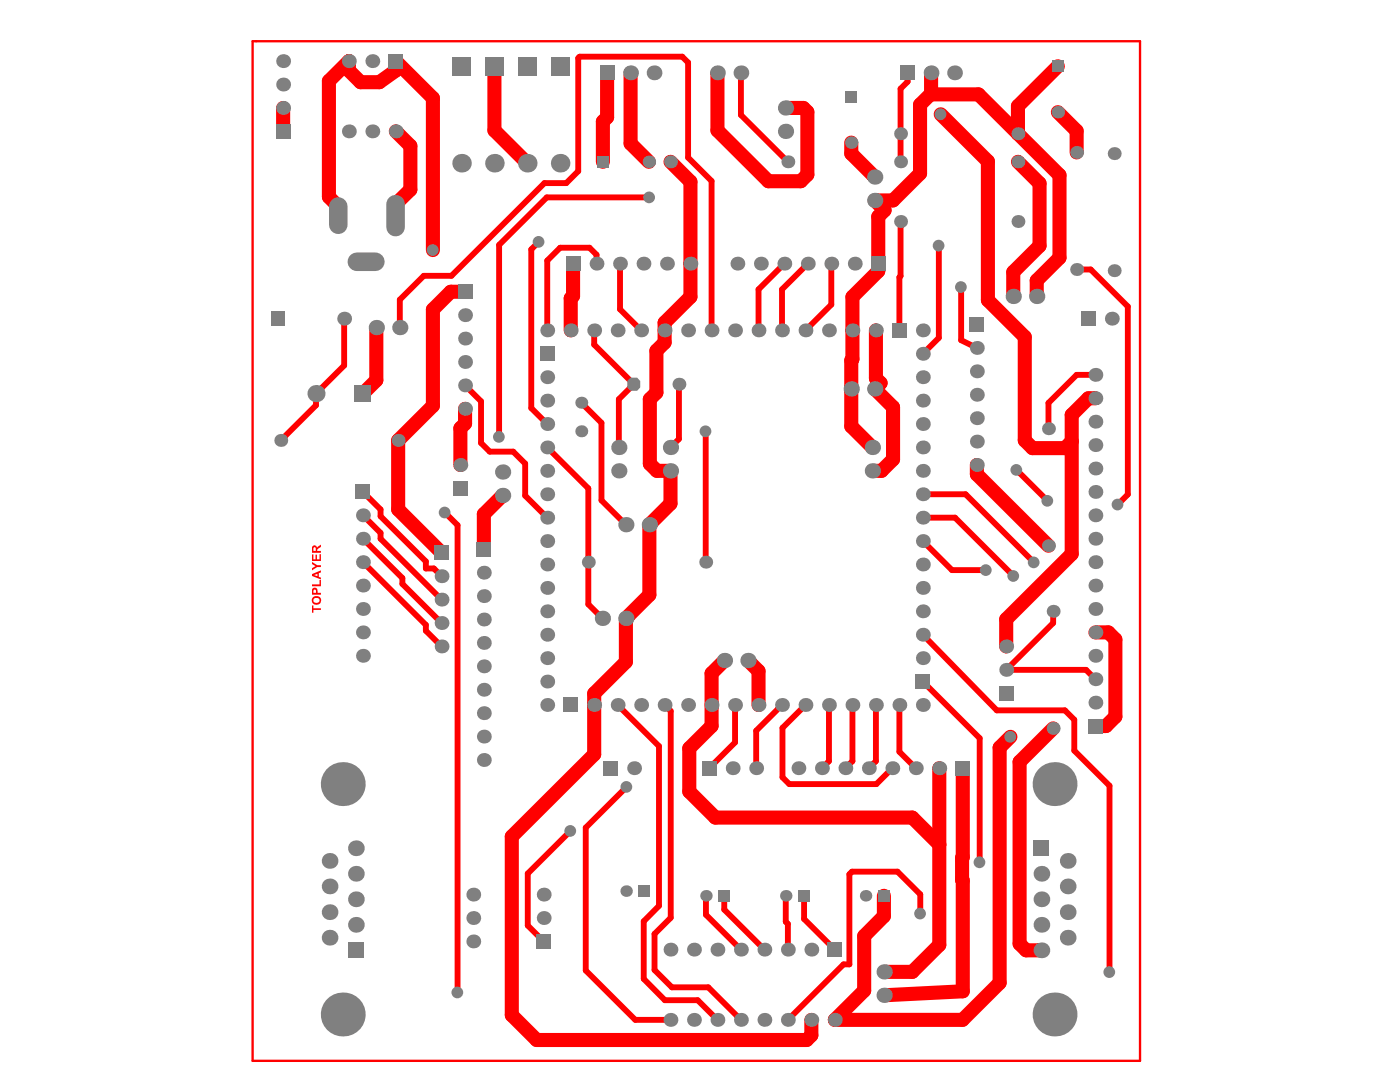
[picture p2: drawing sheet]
<svg xmlns="http://www.w3.org/2000/svg" width="271mm" height="208mm" viewBox="0 0 271 208" stroke-linecap="round" stroke-linejoin="round" font-family="sans-serif">
<g fill="none" stroke="#f00" stroke-width="1.1">
<path d="M143.4 14.1v8.1l9.1 9.1M175.6 14.1v1.7l-1.3 1.4v14.1M125.7 38.2h-19.9l-9.2 9.2v37.1M104.3 46.8l-1.5 1.4v30.7l3.1 3.1M115.4 51v-1.7l-1.3-1.4h-5.7l-2.5 2.5v13.5M120 51v8.8l4.1 4.1M151.8 51l-5 5v7.9M156.3 51l-5 5v7.9M160.9 51v7.9l-5 5M174.3 42.8v10.6l-.2 .2v10.3M181.7 47.5v17.9l-3.1 3M186 55.5v10.3l3 1.5"/>
<path d="M208.4 52.1h2.7l7.2 7.2v36.4l-2 1.9M66.6 61.6v9.1l-5.4 5.4v2.3l-6.9 6.8M77.4 63.4v-5.4l4.6-4.6h5.4l18-18h4.2l2.3-2.3v-21.9l.3-.2h19.8l1.2 1.1v18.4l4.5 4.5v28.9M90 74.5l3.1 3.1v8.1l1.7 1.7h4.5l2.3 2.3v6.2l4.3 4.2M112.5 77.9l3.9 3.9v15l4.7 4.7M115 63.9v2.8l7.7 7.6-2.9 2.9v9.4M131.4 74.3v10.6l-1.6 1.7M212 72.5h-3.6l-5.5 5.4v5M70.2 95.2l3.4 3.4v1.3l8.8 8.7v1.4h1.6l1.5 1.5M70.2 99.7l3.4 3.4v1.1l11.9 11.8M86.1 99.1l2.4 2.5v90.4M105.9 86.6l8 7.9v22.4l2.7 2.7"/>
<path d="M136.6 83.4v25.3M178.6 95.6h8.3l13.2 13.2M196.7 90.9l6 6M70.2 108.7l12.2 12.2v1.1l3.1 3M70.2 104.2l7.7 7.6v1.2l7.6 7.5M178.6 100.1h6.2l11.3 11.3M178.6 104.7l5.6 5.6h6.6M203.8 118.3v2.2l-9.1 9.1h15.5l1.8 1.8M119.5 136.4l8 7.9v30.9l-2.9 3v11.2l4.1 4.1h6.3l3.8 3.8M128.6 136.4l1.2 1.1v40l-3.1 3.2v6.9l3.3 3.4h7.1l6.3 6.3M142.3 136.4v7.2l-5 5M151.3 136.4l-5 4.9v7.3"/>
<path d="M155.9 136.4l-4.5 4.4v9.6l1.3 1.3h16.9l3.1-3.1M160.4 136.4v10.8l-1.3 1.4M165 136.4v10.8l-1.4 1.4M169.5 136.4v10.8l-1.4 1.4M174.1 136.4v9l3.1 3.2M178.6 122.8l14.3 14.6h13.2l1.8 1.8v6l6.8 6.8v36M178.6 131.8l11 11v24M121.3 152.2l-7.9 7.9v27.6l9.5 9.6h6.9M110.4 160.7l-8.3 8.3v10l3.1 3.1M136.6 173.3v3.6l6.8 6.8M140.2 173.3v2.6l7.7 7.8M152.1 173.3v5l.4 .4v5"/>
<path d="M155.6 173.3v4.5l6 5.9M178.1 176.7v-3.7l-4.4-4.4h-8.8l-.5 .5v17.4h-1.2l-10.7 10.8"/>
</g>
<g fill="none" stroke="#f00" stroke-width="2.7">
<path d="M95.7 12.9v12.3l6.3 6.4M117.5 14.1v8.6l-.8 .8v7.8M122 14.1v13.7l3.6 3.5M138.8 14.1v11.1l9.9 9.9h6.3l1.2-1.3v-12.1l-.7-.8h-3.5M180.2 18.1l-2.1 2.1v13.4l-5.3 5.2h-3.5l1.9 1.9-1.2 1.2v10.5l-5 5v12.1l-.3 .2v12.8l4.1 4.1M180.2 18.1l.1 .2h9.1l15.6 15.6v16l-4.4 4.4v3M180.2 14.1v4M204.7 12.8l-7.7 7.7v5.4M54.8 20.9v4.5M76.6 25.4l2.8 2.8v8.5l-2.8 2.8v4.4M129.8 31.3l3.8 3.8v22.3l-5 5v3.9l-1.6 1.5v8.2l-1.2 1.2v12.5l1.3 1.4h2.7v6.3l-4.1 4.1v13.6l-4.6 4.5v8.4l-6.1 6.1v11.8l-16 15.9v34.6l4.9 4.8h52.2l.9-.9v-3M164.7 27.6v2.1l4.6 4.5"/>
<path d="M182.1 22.1l9.1 9.1v26.9l7.1 7.1v20l1.5 1.5h6.3l1.3-1.3M197 31.3l4.2 4.2v12.1l-5.1 5v4.7M204.7 21.7l3.7 3.6v4.2M65.5 43.5v-3.6l-1.8-1.8v-22.4l3.8-3.9v1.8l2.3 2.3h3.6l3.2-2.3v-1.8l7.2 7.2v29.4M90 56.4h-2.8l-3.4 3.5v18.6l-6.7 6.7v13.4l8.4 8.3M110.9 51v6.2l-.5 .5v6.2M72.8 63.4v10.2l-2.6 2.5M90 79.1v2.8l-.9 .9v7.1M169.5 63.9v9.3l.9 .9-1.1 1.1 3.5 3.6v10.1l-2.2 2.2h-1.8M212 77h-1.4l-3.2 3.3v26.9l-12.7 12.6v5.2M97.3 95.8l-3.7 3.7v6.8M189 89.9v1.9l13.9 13.8"/>
<path d="M140.2 127.8l-2.5 2.5v10.1l-4.3 4.3v8.4l5 5.1h38.2l5.2 5.2M144.7 127.8l2.1 2v6.6M212 122.3h2.5l1.4 1.4v14.9l-1.9 1.8h-2M181.8 148.6v34.2l-5.2 5.2h-5.5M186.3 148.6v17.2l-.1 .1v4.3l.1 .1v21.5l-15.2 .7M195.5 142.5l-2 2.1v45.5l-7.2 7.2h-24.7l5.6-5.7v-10.5l3.9-3.9v-3.9M203.8 140.9l-6.5 6.5v35.2l1.3 1.2h2.9"/>
</g>
<path d="M48.9 8h171.7v197.2h-171.7z" fill="none" stroke="#f00" stroke-width=".45"/>
<g fill="#f00">
<path d="M60.4 117.1h.3v.6h1.4v.3h-1.4v.5h-.3z"/>
<path d="M60.4 113h1.4v-.8h.3v1.2h-1.7z"/>
<path d="M60.4 108.7l1 .6h.7v.4h-.7l-1 .6v-.4l.7-.4-.7-.4z"/>
<path d="M60.4 107.2h.3v1h.4v-.9h.2v.9h.5v-1h.3v1.3h-1.7z"/>
<path d="M60.5 115.6l.5-.3h.5l.4 .2 .3 .5-.2 .7-.6 .3-.8-.2-.3-.5zM60.7 115.8v.1a.54 .54 0 0 0 .6 .7 .54 .54 0 0 0 .4-.8l-.7-.1z"/>
<path d="M60.5 113.9l.1-.1a.58 .58 0 0 1 .9 .5v.4h.6v.3h-1.7zM60.7 114.1v.6h.5v-.2a.3 .3 0 0 0-.1-.4 .3 .3 0 0 0-.4 0z"/>
<path d="M60.4 111.1l1.7-.8v.4l-.4 .2v.7l.4 .1v.4l-1.7-.7zM60.8 111.2l.6 .3v-.5z"/>
<path d="M60.5 105.7l.1-.1a.5 .5 0 0 1 .8 .3l.7-.6v.5l-.7 .5v.3h.7v.3h-1.7zM60.7 105.9v.7h.4v-.3a.28 .28 0 0 0 0-.4 .28 .28 0 0 0-.4 0z"/>
</g>
<g fill="#808080">
<circle cx="83.7" cy="48.4" r="1.13"/>
<circle cx="136.5" cy="83.4" r="1.13"/>
<circle cx="178.1" cy="176.7" r="1.13"/>
<circle cx="186" cy="55.5" r="1.13"/>
<circle cx="202.7" cy="96.9" r="1.13"/>
<circle cx="196.7" cy="90.9" r="1.13"/>
<circle cx="196.1" cy="111.4" r="1.13"/>
<circle cx="104.2" cy="46.8" r="1.13"/>
<circle cx="181.6" cy="47.5" r="1.13"/>
<circle cx="200" cy="108.8" r="1.13"/>
<circle cx="190.8" cy="110.3" r="1.13"/>
<circle cx="125.6" cy="38.2" r="1.13"/>
<circle cx="96.5" cy="84.5" r="1.13"/>
<circle cx="86.1" cy="99.1" r="1.13"/>
<circle cx="88.5" cy="192" r="1.13"/>
<circle cx="214.7" cy="188" r="1.13"/>
<circle cx="121.2" cy="152.2" r="1.13"/>
<circle cx="189.5" cy="166.8" r="1.13"/>
<circle cx="216.3" cy="97.6" r="1.13"/>
<circle cx="110.4" cy="160.7" r="1.13"/>
<circle cx="182" cy="22.1" r="1.13"/>
<circle cx="195.5" cy="142.5" r="1.13"/>
<circle cx="54.8" cy="11.8" r="1.34"/>
<circle cx="189" cy="80.9" r="1.34"/>
<circle cx="54.8" cy="20.9" r="1.34"/>
<circle cx="54.8" cy="16.4" r="1.34"/>
<circle cx="65.5" cy="39.9" r="1.34"/>
<circle cx="65.5" cy="43.5" r="1.34"/>
<circle cx="69.1" cy="50.6" r="1.34"/>
<circle cx="76.6" cy="43.9" r="1.34"/>
<circle cx="76.6" cy="39.5" r="1.34"/>
<circle cx="76.6" cy="25.4" r="1.34"/>
<circle cx="105.9" cy="131.8" r="1.34"/>
<circle cx="105.9" cy="127.3" r="1.34"/>
<circle cx="105.9" cy="122.8" r="1.34"/>
<circle cx="105.9" cy="118.3" r="1.34"/>
<circle cx="105.9" cy="113.7" r="1.34"/>
<circle cx="105.9" cy="109.2" r="1.34"/>
<circle cx="105.9" cy="100.1" r="1.34"/>
<circle cx="105.9" cy="95.6" r="1.34"/>
<circle cx="105.9" cy="86.6" r="1.34"/>
<circle cx="105.9" cy="82" r="1.34"/>
<circle cx="105.9" cy="73" r="1.34"/>
<circle cx="112.5" cy="83.4" r="1.16"/>
<circle cx="120" cy="51" r="1.34"/>
<circle cx="131.4" cy="74.3" r="1.25"/>
<circle cx="156.3" cy="51" r="1.34"/>
<circle cx="167.5" cy="173.3" r="1.11"/>
<circle cx="171.1" cy="188" r="1.48"/>
<circle cx="178.6" cy="122.8" r="1.34"/>
<circle cx="178.6" cy="127.3" r="1.34"/>
<circle cx="178.6" cy="118.3" r="1.34"/>
<circle cx="178.6" cy="109.2" r="1.34"/>
<circle cx="178.6" cy="113.7" r="1.34"/>
<circle cx="178.6" cy="100.1" r="1.34"/>
<circle cx="178.6" cy="95.6" r="1.34"/>
<circle cx="178.6" cy="82" r="1.34"/>
<circle cx="178.6" cy="86.6" r="1.34"/>
<circle cx="178.6" cy="68.4" r="1.34"/>
<circle cx="178.6" cy="73" r="1.34"/>
<circle cx="189" cy="89.9" r="1.34"/>
<circle cx="189" cy="85.4" r="1.34"/>
<circle cx="189" cy="67.3" r="1.34"/>
<circle cx="189" cy="71.8" r="1.34"/>
<circle cx="203.8" cy="140.9" r="1.25"/>
<circle cx="203.8" cy="118.3" r="1.25"/>
<circle cx="72.8" cy="63.4" r="1.48"/>
<circle cx="105.9" cy="136.4" r="1.34"/>
<circle cx="105.9" cy="104.7" r="1.34"/>
<circle cx="105.9" cy="91.1" r="1.34"/>
<circle cx="105.9" cy="63.9" r="1.34"/>
<circle cx="105.9" cy="77.5" r="1.34"/>
<circle cx="112.5" cy="77.9" r="1.16"/>
<circle cx="116.6" cy="119.6" r="1.48"/>
<circle cx="124.1" cy="136.4" r="1.34"/>
<circle cx="124.1" cy="63.9" r="1.34"/>
<circle cx="141.8" cy="148.6" r="1.34"/>
<circle cx="142.3" cy="136.4" r="1.34"/>
<circle cx="142.3" cy="63.9" r="1.34"/>
<circle cx="160.4" cy="136.4" r="1.34"/>
<circle cx="160.4" cy="63.9" r="1.34"/>
<circle cx="163.6" cy="148.6" r="1.34"/>
<circle cx="171.1" cy="192.5" r="1.48"/>
<circle cx="178.6" cy="136.4" r="1.34"/>
<circle cx="178.6" cy="104.7" r="1.34"/>
<circle cx="178.6" cy="91.1" r="1.34"/>
<circle cx="178.6" cy="63.9" r="1.34"/>
<circle cx="178.6" cy="77.5" r="1.34"/>
<circle cx="181.8" cy="148.6" r="1.34"/>
<circle cx="189" cy="76.4" r="1.34"/>
<circle cx="68.9" cy="164.1" r="1.52"/>
<circle cx="70.2" cy="113.3" r="1.34"/>
<circle cx="67.5" cy="11.8" r="1.34"/>
<circle cx="85.5" cy="120.5" r="1.34"/>
<circle cx="91.6" cy="182.1" r="1.34"/>
<circle cx="93.6" cy="142.5" r="1.34"/>
<circle cx="93.6" cy="124.4" r="1.34"/>
<circle cx="90" cy="70" r="1.34"/>
<circle cx="140.2" cy="127.8" r="1.48"/>
<circle cx="212" cy="131.4" r="1.34"/>
<circle cx="212" cy="113.3" r="1.34"/>
<circle cx="212" cy="95.2" r="1.34"/>
<circle cx="212" cy="77" r="1.34"/>
<circle cx="215.6" cy="29.7" r="1.25"/>
<circle cx="54.3" cy="85.2" r="1.25"/>
<circle cx="63.8" cy="181.4" r="1.52"/>
<circle cx="63.8" cy="166.5" r="1.52"/>
<circle cx="68.9" cy="169" r="1.52"/>
<circle cx="63.8" cy="171.5" r="1.52"/>
<circle cx="63.8" cy="176.4" r="1.52"/>
<circle cx="68.9" cy="174" r="1.52"/>
<circle cx="70.2" cy="122.3" r="1.34"/>
<circle cx="70.2" cy="126.9" r="1.34"/>
<circle cx="70.2" cy="108.7" r="1.34"/>
<circle cx="70.2" cy="117.8" r="1.34"/>
<circle cx="70.2" cy="99.7" r="1.34"/>
<circle cx="70.2" cy="104.2" r="1.34"/>
</g>
<g fill="#808080">
<path d="M75.2 10.5h2.8v2.7h-2.8z" fill-rule="evenodd"/>
<path d="M187.7 61.4h2.7v2.7h-2.7z" fill-rule="evenodd"/>
<path d="M53.4 24.1h2.8v2.7h-2.8z" fill-rule="evenodd"/>
<path d="M104.5 67.1h2.8v2.7h-2.8z" fill-rule="evenodd"/>
<path d="M115.5 30.2h2.3v2.2h-2.3z" fill-rule="evenodd"/>
<path d="M169.9 172.1h2.2v2.3h-2.2z" fill-rule="evenodd"/>
<path d="M177.2 130.5h2.8v2.7h-2.8z" fill-rule="evenodd"/>
<path d="M68.9 93.8h2.7v2.7h-2.7z" fill-rule="evenodd"/>
<path d="M92.3 104.9h2.7v2.7h-2.7z" fill-rule="evenodd"/>
<path d="M103.9 180.8h2.7v2.7h-2.7z" fill-rule="evenodd"/>
<path d="M163.6 17.6h2.3v2.2h-2.3z" fill-rule="evenodd"/>
<path d="M200 162.6h3v3h-3z" fill-rule="evenodd"/>
<path d="M67.4 182.3h3v3h-3z" fill-rule="evenodd"/>
</g>
<path d="M65.5 39.9v3.6" fill="none" stroke="#808080" stroke-width="3.6"/>
<g fill="#808080">
<circle cx="67.5" cy="25.4" r="1.34"/>
<circle cx="85.5" cy="125" r="1.34"/>
<circle cx="85.5" cy="111.5" r="1.34"/>
<circle cx="85.5" cy="116" r="1.34"/>
<circle cx="77.1" cy="85.2" r="1.25"/>
</g>
<path d="M76.6 39.5v4.4" fill="none" stroke="#808080" stroke-width="3.6"/>
<g fill="#808080">
<circle cx="91.6" cy="173.1" r="1.34"/>
<circle cx="93.6" cy="147" r="1.34"/>
<circle cx="93.6" cy="138" r="1.34"/>
<circle cx="93.6" cy="133.4" r="1.34"/>
<circle cx="93.6" cy="128.9" r="1.34"/>
<circle cx="93.6" cy="115.3" r="1.34"/>
<circle cx="93.6" cy="110.8" r="1.34"/>
<circle cx="97.3" cy="95.8" r="1.48"/>
<circle cx="89.1" cy="89.9" r="1.34"/>
<circle cx="90" cy="79.1" r="1.34"/>
<circle cx="90" cy="65.5" r="1.34"/>
<circle cx="90" cy="74.5" r="1.34"/>
<circle cx="90" cy="61" r="1.34"/>
<circle cx="95.7" cy="31.6" r="1.79"/>
<circle cx="105.2" cy="173.1" r="1.34"/>
<circle cx="113.9" cy="108.7" r="1.25"/>
<circle cx="108.4" cy="31.6" r="1.79"/>
<circle cx="121.2" cy="172.4" r="1.11"/>
<circle cx="125.7" cy="101.5" r="1.48"/>
<circle cx="121.1" cy="101.5" r="1.48"/>
<circle cx="119.8" cy="86.6" r="1.48"/>
<circle cx="124.5" cy="51" r="1.34"/>
<circle cx="129.1" cy="51" r="1.34"/>
<circle cx="125.6" cy="31.3" r="1.2"/>
<circle cx="122" cy="14.1" r="1.43"/>
<circle cx="126.6" cy="14.1" r="1.43"/>
<circle cx="134.3" cy="197.3" r="1.34"/>
<circle cx="143.4" cy="197.3" r="1.34"/>
<circle cx="138.8" cy="197.3" r="1.34"/>
<circle cx="134.3" cy="183.7" r="1.34"/>
<circle cx="138.8" cy="183.7" r="1.34"/>
<circle cx="143.4" cy="183.7" r="1.34"/>
<circle cx="136.6" cy="173.3" r="1.11"/>
<circle cx="136.6" cy="108.7" r="1.25"/>
<circle cx="142.7" cy="51" r="1.34"/>
<circle cx="133.6" cy="51" r="1.34"/>
<circle cx="138.8" cy="14.1" r="1.43"/>
<circle cx="143.4" cy="14.1" r="1.43"/>
<circle cx="147.9" cy="197.3" r="1.34"/>
<circle cx="152.5" cy="197.3" r="1.34"/>
<circle cx="157" cy="197.3" r="1.34"/>
<circle cx="147.9" cy="183.7" r="1.34"/>
<circle cx="152.5" cy="183.7" r="1.34"/>
<circle cx="157" cy="183.7" r="1.34"/>
<circle cx="152.1" cy="173.3" r="1.11"/>
<circle cx="151.8" cy="51" r="1.34"/>
<circle cx="147.2" cy="51" r="1.34"/>
<circle cx="152" cy="25.4" r="1.48"/>
<circle cx="152" cy="20.9" r="1.48"/>
<circle cx="152.5" cy="31.3" r="1.25"/>
<circle cx="168.8" cy="86.6" r="1.48"/>
<circle cx="169.3" cy="75.2" r="1.48"/>
<circle cx="164.7" cy="75.2" r="1.48"/>
<circle cx="165.4" cy="51" r="1.34"/>
<circle cx="169.3" cy="38.8" r="1.48"/>
<circle cx="164.7" cy="27.6" r="1.2"/>
<circle cx="180.2" cy="14.1" r="1.43"/>
<circle cx="184.7" cy="14.1" r="1.43"/>
<circle cx="201.5" cy="183.8" r="1.52"/>
<circle cx="201.5" cy="169" r="1.52"/>
<circle cx="201.5" cy="174" r="1.52"/>
<circle cx="194.7" cy="125" r="1.34"/>
<circle cx="194.7" cy="129.6" r="1.34"/>
<circle cx="196.1" cy="57.3" r="1.48"/>
<circle cx="200.6" cy="57.3" r="1.48"/>
<circle cx="197" cy="42.8" r="1.25"/>
<circle cx="197" cy="25.9" r="1.25"/>
<circle cx="197" cy="31.3" r="1.25"/>
<circle cx="206.6" cy="181.4" r="1.52"/>
<circle cx="206.6" cy="176.4" r="1.52"/>
<circle cx="206.6" cy="171.5" r="1.52"/>
<circle cx="206.6" cy="166.5" r="1.52"/>
<circle cx="212" cy="126.9" r="1.34"/>
<circle cx="212" cy="122.3" r="1.34"/>
<circle cx="212" cy="117.8" r="1.34"/>
<circle cx="212" cy="108.7" r="1.34"/>
<circle cx="212" cy="104.2" r="1.34"/>
<circle cx="212" cy="99.7" r="1.34"/>
<circle cx="212" cy="86.1" r="1.34"/>
<circle cx="212" cy="81.6" r="1.34"/>
<circle cx="212" cy="72.5" r="1.34"/>
<circle cx="208.4" cy="52.1" r="1.25"/>
<circle cx="215.6" cy="52.4" r="1.25"/>
<circle cx="208.4" cy="29.5" r="1.25"/>
<circle cx="66.3" cy="151.7" r="4.2"/>
<circle cx="68.9" cy="178.9" r="1.52"/>
<circle cx="66.6" cy="61.6" r="1.34"/>
<circle cx="61.2" cy="76.1" r="1.66"/>
<circle cx="77.4" cy="63.4" r="1.48"/>
<circle cx="91.6" cy="177.6" r="1.34"/>
<circle cx="97.3" cy="91.3" r="1.48"/>
<circle cx="93.6" cy="119.8" r="1.34"/>
<circle cx="105.2" cy="177.6" r="1.34"/>
<circle cx="115" cy="136.4" r="1.34"/>
<circle cx="115" cy="63.9" r="1.34"/>
<circle cx="110.4" cy="63.9" r="1.34"/>
<circle cx="122.7" cy="148.6" r="1.34"/>
<circle cx="128.6" cy="136.4" r="1.34"/>
<circle cx="119.5" cy="136.4" r="1.34"/>
<circle cx="121.1" cy="119.6" r="1.48"/>
<circle cx="119.8" cy="91.1" r="1.48"/>
<circle cx="119.5" cy="63.9" r="1.34"/>
<circle cx="128.6" cy="63.9" r="1.34"/>
<circle cx="133.2" cy="136.4" r="1.34"/>
<circle cx="137.7" cy="136.4" r="1.34"/>
<circle cx="137.7" cy="63.9" r="1.34"/>
<circle cx="133.2" cy="63.9" r="1.34"/>
<circle cx="154.5" cy="148.6" r="1.34"/>
<circle cx="155.9" cy="136.4" r="1.34"/>
<circle cx="151.3" cy="136.4" r="1.34"/>
<circle cx="151.3" cy="63.9" r="1.34"/>
<circle cx="155.9" cy="63.9" r="1.34"/>
<circle cx="172.7" cy="148.6" r="1.34"/>
<circle cx="168.1" cy="148.6" r="1.34"/>
<circle cx="169.5" cy="136.4" r="1.34"/>
<circle cx="165" cy="136.4" r="1.34"/>
<circle cx="168.8" cy="91.1" r="1.48"/>
<circle cx="169.5" cy="63.9" r="1.34"/>
<circle cx="165" cy="63.9" r="1.34"/>
<circle cx="169.3" cy="34.2" r="1.48"/>
<circle cx="177.2" cy="148.6" r="1.34"/>
<circle cx="201.5" cy="178.9" r="1.52"/>
<circle cx="212" cy="135.9" r="1.34"/>
<circle cx="212" cy="90.6" r="1.34"/>
<circle cx="215.2" cy="61.6" r="1.34"/>
<circle cx="66.3" cy="196.2" r="4.2"/>
<circle cx="72.1" cy="11.8" r="1.34"/>
<circle cx="144.7" cy="127.8" r="1.48"/>
<circle cx="115.4" cy="51" r="1.34"/>
<circle cx="72.6" cy="50.6" r="1.34"/>
</g>
<g fill="#808080">
<path d="M87.7 93.1h2.8v2.7h-2.8z" fill-rule="evenodd"/>
<path d="M88.6 55.1h2.8v2.7h-2.8z" fill-rule="evenodd"/>
<path d="M93.9 11.1h3.6v3.6h-3.6z" fill-rule="evenodd"/>
<path d="M109.5 49.6h2.8v2.8h-2.8z" fill-rule="evenodd"/>
<path d="M106.6 11.1h3.6v3.6h-3.6z" fill-rule="evenodd"/>
<path d="M123.6 171.2h2.2v2.3h-2.2z" fill-rule="evenodd"/>
<path d="M121.4 73.7l.6-.6h1.3l.6 .6v1.3l-.6 .6h-1.3l-.6-.6z" fill-rule="evenodd"/>
<path d="M139 172.1h2.3v2.3h-2.3z" fill-rule="evenodd"/>
<path d="M154.5 172.1h2.2v2.3h-2.2z" fill-rule="evenodd"/>
<path d="M168.6 49.6h2.7v2.8h-2.7z" fill-rule="evenodd"/>
<path d="M210.6 139.1h2.8v2.7h-2.8z" fill-rule="evenodd"/>
<path d="M52.5 60.3h2.7v2.7h-2.7z" fill-rule="evenodd"/>
<path d="M68.6 74.5h3.3v3.3h-3.3z" fill-rule="evenodd"/>
<path d="M84.1 105.6h2.7v2.7h-2.7z" fill-rule="evenodd"/>
<path d="M109.1 135h2.7v2.7h-2.7z" fill-rule="evenodd"/>
<path d="M116.8 147.2h2.7v2.8h-2.7z" fill-rule="evenodd"/>
<path d="M135.9 147.2h2.7v2.8h-2.7z" fill-rule="evenodd"/>
<path d="M185 147.2h2.7v2.8h-2.7z" fill-rule="evenodd"/>
<path d="M193.4 132.7h2.7v2.8h-2.7z" fill-rule="evenodd"/>
<path d="M209.3 60.3h2.7v2.7h-2.7z" fill-rule="evenodd"/>
</g>
<path d="M69.1 50.6h3.5" fill="none" stroke="#808080" stroke-width="3.6"/>
<g fill="#808080">
<circle cx="72.1" cy="25.4" r="1.34"/>
<circle cx="89.3" cy="31.6" r="1.79"/>
<circle cx="102" cy="31.6" r="1.79"/>
<circle cx="129.8" cy="197.3" r="1.34"/>
<circle cx="161.6" cy="197.3" r="1.34"/>
<circle cx="129.8" cy="183.7" r="1.34"/>
<circle cx="129.8" cy="86.6" r="1.48"/>
<circle cx="160.9" cy="51" r="1.34"/>
<circle cx="174.3" cy="42.8" r="1.25"/>
<circle cx="129.8" cy="31.3" r="1.25"/>
<circle cx="174.3" cy="25.9" r="1.25"/>
<circle cx="174.3" cy="31.3" r="1.25"/>
<circle cx="202.9" cy="82.9" r="1.25"/>
<circle cx="204.7" cy="21.7" r="1.2"/>
<circle cx="146.3" cy="148.6" r="1.34"/>
<circle cx="159.1" cy="148.6" r="1.34"/>
<circle cx="174.1" cy="136.4" r="1.34"/>
<circle cx="146.8" cy="136.4" r="1.34"/>
<circle cx="129.8" cy="91.1" r="1.48"/>
<circle cx="146.8" cy="63.9" r="1.34"/>
<circle cx="204.1" cy="151.7" r="4.2"/>
<circle cx="202.9" cy="105.6" r="1.25"/>
<circle cx="204.1" cy="196.2" r="4.2"/>
</g>
<g fill="#808080">
<path d="M116.1 12.7h2.8v2.8h-2.8z" fill-rule="evenodd"/>
<path d="M87.5 11.1h3.6v3.6h-3.6z" fill-rule="evenodd"/>
<path d="M100.3 11.1h3.5v3.6h-3.5z" fill-rule="evenodd"/>
<path d="M160.2 182.3h2.7v2.8h-2.7z" fill-rule="evenodd"/>
<path d="M174.2 12.7h2.9v2.8h-2.9z" fill-rule="evenodd"/>
<path d="M203.6 11.7h2.3v2.3h-2.3z" fill-rule="evenodd"/>
<path d="M172.7 62.5h2.7v2.8h-2.7z" fill-rule="evenodd"/>
</g>
</svg>
